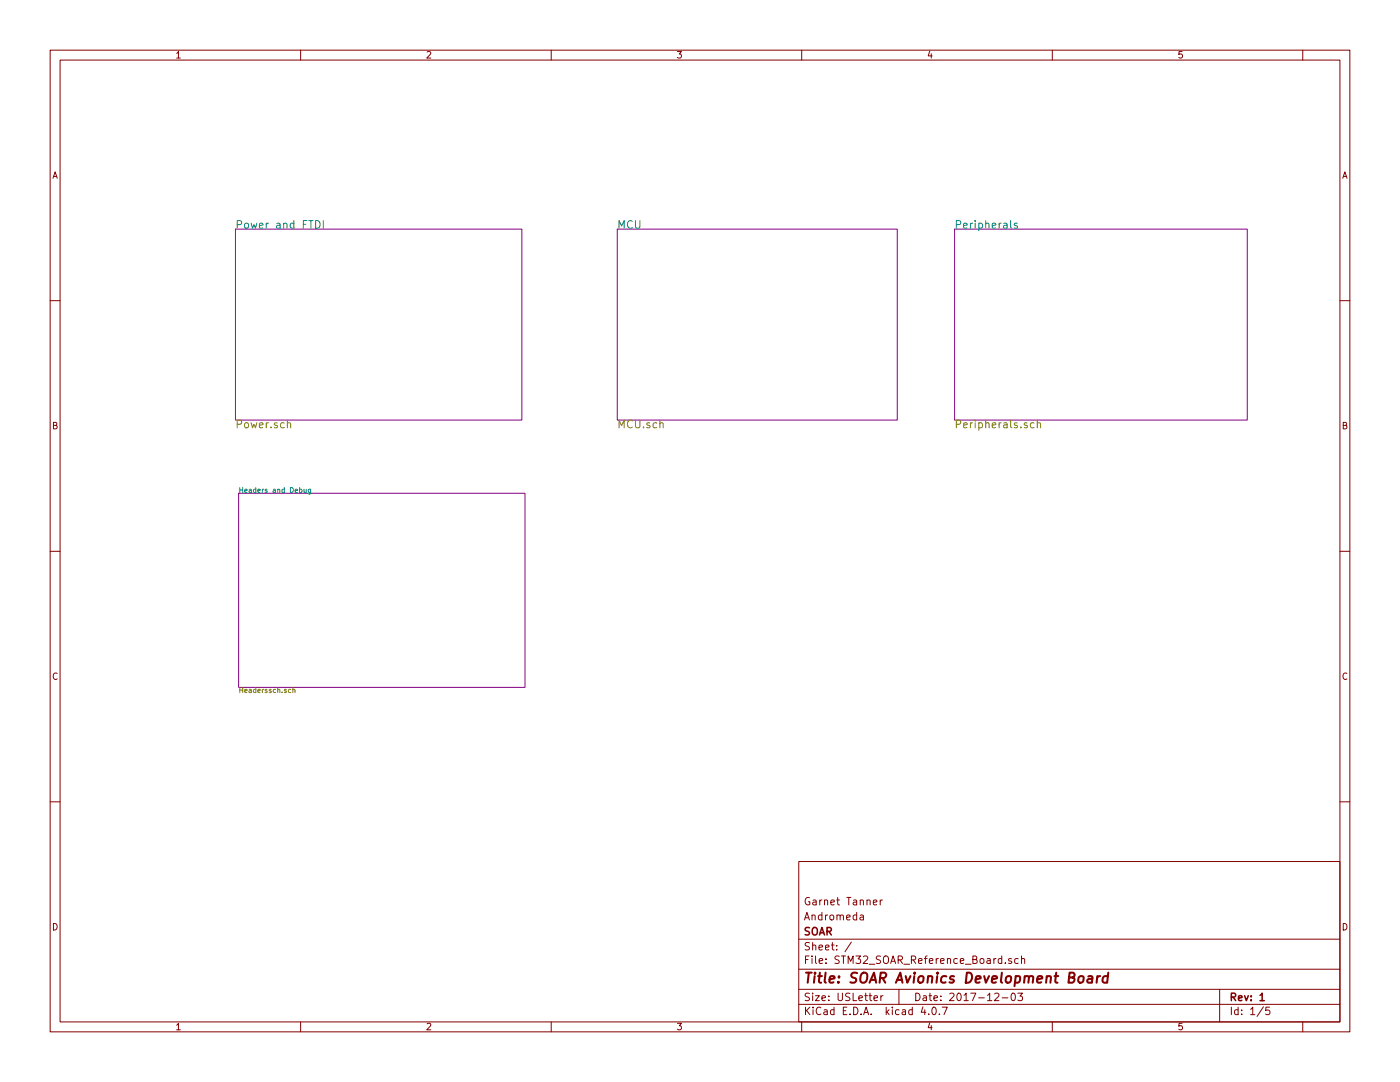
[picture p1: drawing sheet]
<svg xmlns="http://www.w3.org/2000/svg" width="279mm" height="216mm" viewBox="0 0 279 216" stroke-linecap="round" stroke-linejoin="round" font-family="sans-serif">
<g fill="none" stroke="#840000" stroke-width=".2">
<path d="M10 10h259.4v195.9h-259.4zM12 12h255.4v191.9h-255.4zM35.3 10.6l.3-.3v1.3M35.3 11.6h.7M60 10v2M85.2 10.4l.5-.1 .3 .3-.8 1h.8M110 10v2M135.2 10.3h.8l-.4 .5h.3l.1 .2-.1 .5-.2 .1-.5-.1M160 10v2M185.5 10.2l-.3 1h.8M185.9 10.7v.9M210 10v2"/>
<path d="M235.9 10.3h-.6v.6l.1-.1h.5l.1 .5-.3 .3-.4-.1M260 10v2M10.6 35.6l.4-1.3 .4 1.3M10.7 35.2h.6M268 35.6l.4-1.3 .4 1.3M268.1 35.2h.6M10 60h2M267.4 60h2M10.7 84.9l.5-.1 .2-.2-.1-.2-.6-.1v1.3h.5l.2-.5-.3-.2M268.1 84.9l.5-.1 .2-.2-.1-.2-.6-.1v1.3h.5l.2-.5-.3-.2M10 110h2M267.4 110h2"/>
<path d="M11.4 134.4a.62 .62 0 0 0-.8 .4 .62 .62 0 0 0 .6 .8l.2-.1M268.8 134.4a.62 .62 0 0 0-.8 .4 .62 .62 0 0 0 .6 .8l.2-.1M10 160h2M267.4 160h2M159.4 171.9h108v32h-108zM161.5 179.1a.7 .7 0 0 0-.8 .7 .7 .7 0 0 0 .8 .7l.1-.6h-.3M162.3 179.7h.5l.1 .9M162.9 179.9l-.5 .1-.2 .2 .2 .4 .5-.1M163.6 179.6v1M164 179.6l-.4 .3M164.5 179.7l.2-.1 .4 .1 .1 .9M164.5 179.6v1"/>
<path d="M167 179.6h.5M167.2 179.1v1.3l.3 .2M169 179.1h.8M169.4 179.1v1.5M170.3 179.7h.6l.1 .9M171 179.9l-.5 .1-.2 .2 .2 .4 .5-.1M171.7 179.7l.2-.1 .4 .1v.9M171.7 179.6v1M173 179.7l.2-.1 .4 .1 .1 .9M173 179.6v1M175.7 179.6v1M176.1 179.6l-.4 .3"/>
<path d="M10.7 184.3a.65 .65 0 0 1 .7 .6 .65 .65 0 0 1-.7 .7zM159.4 197.4h108M159.4 193.4h108M159.4 187.4h108M160.6 183.6l.4-1.5 .5 1.5M160.7 183.1h.7M160.8 191.5h.5M161.5 190.8h-.7v1.5M161.5 198.2h-.5l-.3 .3 .1 .3 .7 .3v.4l-.2 .2-.6-.1M161.5 188.1h-.5l-.3 .2 .1 .3 .7 .4v.4l-.2 .2-.6-.1M162.1 190.8v.1M162.1 182.7l.2-.1 .3 .1 .1 .9"/>
<path d="M162.1 182.6v1M162.1 191.3v1M162.2 198.2v.1M162.2 188.7l.2-.1h.4v1M162.2 188.1v1.5M162.2 198.7v1M162.7 198.7h.8l-.8 1h.8M162.8 190.8v1.2l.2 .3M163.4 189.1l.8-.2-.1-.3h-.4l-.3 .2 .1 .7h.6M163.5 191.8l.7-.2-.1-.3h-.4l-.2 .2 .1 .7h.5M164 199.2l.7-.2v-.2l-.4-.1-.3 .2 .1 .7h.6M164 182.7l-.4-.1-.3 .3 .1 .5 .2 .2 .4-.1"/>
<path d="M164 182.1v1.5M164.7 189.1l.8-.2-.1-.3h-.4l-.3 .2 .1 .7h.6M164.7 182.6v1M164.8 192.1v.2M164.8 191.3v.2M165.2 182.6l-.5 .3M165.4 199.5v.2M165.4 198.8v.1M165.7 182.7l.2-.1 .4 .1 .1 .6-.1 .2-.4 .1-.2-.2zM165.8 180.1l.7-.2v-.2l-.5-.1-.2 .2 .1 .7h.6M165.9 188.6h.6M166.1 188.1v1.3l.4 .2"/>
<path d="M167 189.4v.2M167 188.6v.2M167 182.7l.2-.1 .4 .1 .1 .9M167 182.6v1M167.3 198.2v1.2l.2 .3h.3l.3-.3v-1.2M167.5 190.8h-.6l-.3 .2 .1 .3 .7 .4v.4l-.2 .2-.6-.1M167.7 182.8a.36 .36 0 0 1 .3-.2 .36 .36 0 0 1 .3 .2v.8M167.9 190.8h.9M168.3 190.8v1.5M169 183.1l.7-.2-.1-.2-.4-.1-.2 .2v.7h.6M169.3 192.3v-1.5l.5 1 .5-1v1.5M169.6 198.2h-.6l-.2 .3v.3l.7 .3v.4l-.2 .2-.5-.1"/>
<path d="M169.9 188l-1.3 1.9M170.3 198.2v1.5h.7M170.8 190.8h1l-.6 .5 .5 .2v.6l-.2 .2-.7-.2M171 182.7l-.5-.1-.2 .3v.5l.2 .2 .5-.1M171 182.1v1.5M171.4 199.2l.7-.2v-.2l-.5-.1-.2 .2 .1 .7h.6M171.7 182.7h.6v.9M172.3 190.9l.6-.1 .3 .4-1 1.1h1M172.3 182.9l-.5 .1-.2 .2 .2 .4 .5-.1M172.6 198.7h.5M172.8 198.2v1.3l.3 .2M173.4 198.7h.6"/>
<path d="M173.5 192.4h1.1M173.6 198.2v1.3l.4 .2M174.3 180.1l.7-.2v-.2l-.5-.1-.2 .2 .1 .7h.6M174.4 199.2l.7-.2v-.2l-.4-.1-.3 .2 .1 .7h.6M175.7 190.8h-.5l-.3 .2 .1 .3 .7 .4v.4l-.2 .2-.6-.1M175.8 198.7v1M176.2 198.7l-.4 .3M176.4 191l.3-.2a.53 .53 0 0 1 .6 .5v.5a.51 .51 0 0 1-.8 .4 1.05 1.05 0 0 1-.1-1.2zM177.7 192.3l.5-1.5 .5 1.5M177.9 191.8h.7M179.2 191.5h.8l.1-.2-.1-.4-.2-.1h-.6v1.5M179.4 197.4v3"/>
<path d="M179.6 191.5l.5 .8M180.4 192.4h1.1M181.9 191.5h.7l.2-.2-.1-.4-.2-.1h-.6v1.5M182.2 191.5l.6 .8M182.8 198.2a.76 .76 0 0 1 .8 .7 .76 .76 0 0 1-.8 .8zM183.3 191.8l.7-.2v-.3h-.5l-.2 .2 .1 .7h.6M184.3 198.8h.5l.1 .9M184.5 191.3h.5M184.9 199l-.5 .1-.2 .2 .2 .4 .5-.1M185 190.8l-.3 .2v1.3M185.4 198.7h.6M185.5 191.8l.7-.2-.1-.3h-.4l-.2 .2v.7h.6"/>
<path d="M185.6 198.2v1.3l.4 .2M186.4 199.2l.7-.2-.1-.2-.4-.1-.2 .2 .1 .7h.5M186.8 191.3v1M187.3 191.3l-.5 .2M187.7 191.8l.7-.2v-.3h-.5l-.2 .2 .1 .7h.6M187.8 199.5v.2M187.8 198.8v.1M189.1 191.4l.2-.1h.4v1M189.1 191.3v1M189.5 198.3l.6-.1 .3 .4-.9 1.1h.9M191.1 191.3h-.5l-.3 .2 .1 .6 .2 .2 .5-.1M191.1 198.3l.2-.1a.8 .8 0 0 1 .5 .7 .8 .8 0 0 1-.5 .8l-.2-.2-.1-.4z"/>
<path d="M191.6 191.8l.8-.2-.1-.3h-.4l-.3 .2 .1 .7h.6M192.4 198.6l.4-.4v1.5M192.4 199.7h.8M192.7 192.4h1.1M193.7 198.2h1l-.6 1.5M194.2 191.5l.7-.2v-.4l-.2-.1h-.5v1.5h.5l.2-.2 .1-.3-.3-.3M195.3 199.1h1.1M195.7 191.4l.2-.1 .4 .1 .1 .6-.2 .2-.3 .1-.2-.2zM197 191.3h.6v1M197.1 198.6l.4-.4v1.5M197.1 199.7h.8M197.6 191.6l-.4 .1-.3 .2 .3 .4 .4-.1"/>
<path d="M198.3 191.3v1M198.5 198.3l.6-.1 .3 .4-1 1.1h1M198.8 191.3l-.5 .2M199.9 191.3h-.4l-.3 .2 .1 .6 .2 .2 .4-.1M199.9 190.8v1.5M200 199.1h1.1M200.6 192.1v.2M201.9 191.3a.37 .37 0 0 0-.6 .2v.2l.6 .1v.2l-.2 .3-.4-.1M202 198.2h.1a.8 .8 0 0 1 .6 .7 .8 .8 0 0 1-.6 .8 .97 .97 0 0 1-.1-1.5zM203.1 198.2h1l-.5 .6 .4 .1v.6l-.2 .2-.7-.2M203.2 191.3h-.4l-.3 .2 .1 .6 .2 .2 .4-.1M203.9 191.4l.2-.1h.3l.1 1"/>
<path d="M203.9 190.8v1.5M243.4 197.4v6.5M268.1 184.3a.65 .65 0 0 1 .7 .6 .65 .65 0 0 1-.7 .7zM35.3 204.5l.3-.3v1.3M35.3 205.5h.7M60 203.9v2M85.2 204.3l.5-.1 .3 .3-.8 1h.8M110 203.9v2M135.2 204.2h.8l-.4 .5h.3l.1 .2-.1 .5-.2 .1-.5-.1M159.4 200.4h108M160 203.9v2M160.8 201v1.5"/>
<path d="M161 201.6l.6 .9M161.6 201l-.8 .8M162.3 201v.1M162.3 201.5v1M163.8 201.1a.71 .71 0 0 0-1 .5 .71 .71 0 0 0 .8 .9l.2-.2M164.5 201.5h.5l.1 1M165.1 201.8l-.5 .1-.2 .2 .2 .4 .5-.1M166.4 201.5h-.4l-.3 .3 .1 .5 .2 .2 .4-.1M166.4 201v1.5M168.3 201.7h.5M169 201h-.7v1.5h.7M169.6 202.3v.2"/>
<path d="M170.4 201a.76 .76 0 0 1 .8 .7 .76 .76 0 0 1-.8 .8zM171.9 202.3v.2M172.4 202.5l.4-1.5 .6 1.5M172.5 202h.7M173.9 202.3v.2M176.9 201v1.5M177 201.9l.4 .6M177.4 201.5l-.5 .5M178.1 201v.1M178.1 201.5v1M179.4 201.5h-.4l-.3 .3 .1 .5 .2 .2 .4-.1M180.1 201.5h.6v1"/>
<path d="M180.7 201.8l-.5 .1-.2 .2 .2 .4 .5-.1M182.1 201.5h-.5l-.2 .3v.5l.2 .2 .5-.1M182.1 201v1.5M184.2 200.9l-.4 1.1h1M184.6 201.5v1M185.3 202.3v.2M185.5 204.1l-.3 1h.8M185.9 204.6v.9M186.1 201.1l.2-.1a.8 .8 0 0 1 .6 .7 .8 .8 0 0 1-.6 .8l-.2-.2-.1-.4zM187.5 202.3v.2M188 201h1.1l-.7 1.5M210 203.9v2"/>
<path d="M235.9 204.2h-.6v.6l.1-.1h.5l.1 .5-.3 .3-.4-.1M245.7 201v1.5M247.1 201.5h-.4l-.3 .3 .1 .5 .2 .2 .4-.1M247.1 201v1.5M247.8 202.3v.2M247.8 201.5v.2M249.6 201.4l.4-.4v1.5M249.6 202.5h.8M252.1 200.9l-1.2 1.9M253.4 201h-.7l-.1 .7 .2-.2 .5 .1 .1 .2v.5l-.2 .2-.6-.2M260 203.9v2"/>
</g>
<g fill="none" stroke="#840000" stroke-width=".3">
<path d="M161.5 185.1h-.5l-.3 .2 .1 .3 .7 .4v.4l-.2 .2-.6-.1M162.2 185.3l.3-.2a.53 .53 0 0 1 .6 .5v.5a.51 .51 0 0 1-.8 .4 1.05 1.05 0 0 1-.1-1.2zM163.6 186.6l.4-1.5 .5 1.5M163.7 186.1h.7M165 185.9l.8-.1 .1-.2-.1-.4-.2-.1h-.6v1.5M165.4 185.9l.5 .7M245.7 199l.8-.1 .1-.2-.1-.4-.2-.1h-.6v1.5M246.1 199l.5 .7M247.2 199.2l.7-.2-.1-.2-.4-.1-.2 .2v.7h.6M248.4 198.7l.3 1 .4-1M249.7 199.5v.2M249.7 198.8v.1"/>
<path d="M251.5 198.6l.4-.4v1.5M251.5 199.7h.8"/>
</g>
<g fill="none" stroke="#840000" stroke-width=".41">
<path d="M160.9 194.1h1.1M161.4 194.1l-.2 2M162.6 194.8l-.2 1.3M162.7 194.1l-.1 .2 .2-.1-.1-.1-.1 .2M163.3 194.8h.7M163.6 194.1l-.2 1.7 .1 .2 .4 .1M164.8 194.1l-.2 1.7 .2 .3M165.6 195.4l.9-.2v-.4h-.8l-.2 1 .3 .3 .5-.1M167.3 195.9l.1 .1-.1 .1-.1-.1 .1-.1v.2M167.5 194.8l-.1 .2-.1-.1 .2-.1-.1 .2M171.1 194.2l-.8-.1-.3 .2-.1 .4a.81 .81 0 0 0 .9 .5l.1 .3-.2 .5-.2 .1-.8-.1M171.9 194.4a.66 .66 0 0 1 1.2 0 1.43 1.43 0 0 1-.6 1.7l-.6-.1a1.49 1.49 0 0 1 0-1.6z"/>
<path d="M173.5 196.1l.9-2 .5 2M173.8 195.5h.9M175.6 195.1l1-.1a.56 .56 0 0 0 .1-.8l-.9-.1-.3 2M176.1 195.1l.6 1M178.8 196.1l.9-2 .4 2M179 195.5h1M180.7 194.8l.4 1.3 .6-1.3M182.5 194.8l-.2 1.3M182.5 194.1v.2l.2-.1-.2-.1v.2M183.4 194.9l.3-.1h.5l.1 .3v.6a.54 .54 0 0 1-.6 .4 .54 .54 0 0 1-.5-.4zM185.2 194.9l.3-.1h.5v1.3M185.2 194.8l-.1 1.3"/>
<path d="M187 194.8l-.1 1.3M187.1 194.1v.2l.1-.1-.1-.1v.2M188.9 194.8a.7 .7 0 0 0-1 .3v.8l.2 .2 .6-.1M190.4 194.8h-.5l-.3 .3 .2 .3 .5 .1 .1 .3-.2 .2-.1 .1-.6-.1M193 194.1a.97 .97 0 0 1 1 .6 .97 .97 0 0 1-.3 1.1l-.5 .3h-.5zM194.7 195.4l1-.2v-.4h-.8l-.2 1 .2 .3 .6-.1M196.4 194.8l.3 1.3 .7-1.3M198 195.4l1-.2-.1-.4h-.8l-.2 1 .3 .3 .6-.1M199.9 194.1l-.2 1.7 .3 .3M200.9 194.9l.3-.1h.5l.1 .3-.1 .6a.54 .54 0 0 1-.5 .4 .54 .54 0 0 1-.5-.4zM202.7 194.8a.65 .65 0 0 1 .9 .1l-.2 1a.67 .67 0 0 1-.8 .1M202.7 194.8l-.2 2"/>
<path d="M204.5 194.9l.3-.1h.5l-.1 1.3M204.5 194.8l-.1 1.3M205.4 195a.52 .52 0 0 1 .7-.2v1.3M207 195.4l1-.2-.1-.4h-.5l-.3 .2-.1 1 .2 .1 .6-.1M208.9 194.9l.3-.1h.5l-.1 1.3M208.9 194.8l-.1 1.3M210.4 194.8h.8M210.8 194.1l-.2 1.7 .1 .2 .3 .1M213.4 195l.8-.1a.46 .46 0 0 0 .3-.4 .46 .46 0 0 0-.4-.4h-.6l-.3 2 1-.1a.54 .54 0 0 0 .1-.9l-.3-.1M215.4 194.9l.3-.1h.5l.1 .3-.1 .6a.54 .54 0 0 1-.5 .4 .54 .54 0 0 1-.5-.4zM217.2 194.8h.8l-.1 1.3M218 195.2l-.7 .1a.4 .4 0 0 0-.3 .4 .4 .4 0 0 0 .2 .4l.7-.1"/>
<path d="M219 194.8l-.2 1.3M219.6 194.8h-.4l-.3 .3M221.1 194.8a.7 .7 0 0 0-1 .3v.8l.3 .2 .6-.1M221.2 194.1l-.2 2"/>
</g>
<path d="M47 45.7h57.1v38.1h-57.1zM123.2 45.7h55.9v38.1h-55.9zM190.5 45.7h58.4v38.1h-58.4zM47.6 98.4h57.2v38.8h-57.2z" fill="none" stroke="#840084" stroke-width=".2"/>
<g fill="none" stroke="#008484" stroke-width=".2">
<path d="M47.3 44.8h.8l.1-.3v-.3l-.3-.2h-.6v1.5M48.9 44.7l.2-.2 .4 .2 .1 .6-.1 .2h-.4l-.2-.1zM50.1 44.5l.3 1 .3-.7 .3 .7 .3-1M51.8 45l.7-.1-.1-.3-.4-.1-.2 .3v.7h.6M53.1 44.5v1M53.6 44.5l-.5 .3M55.2 44.6h.6l.1 .9M55.9 44.9l-.5 .1a.3 .3 0 0 0-.2 .3 .3 .3 0 0 0 .2 .2h.5M56.6 44.7l.1-.1a.36 .36 0 0 1 .6 .2v.7M56.6 44.5v1M58.6 44.6l-.4-.1-.3 .3v.5l.2 .2h.5M58.6 44v1.5"/>
<path d="M60.5 44.8h.5M61.3 44h-.8v1.5M61.6 44h.9M62.1 44v1.5M63 44a.77 .77 0 0 1 .9 .8 .77 .77 0 0 1-.9 .7zM64.5 44v1.5M123.5 45.5v-1.5l.6 1.1 .5-1.1v1.5M126.2 44.2a.72 .72 0 0 0-1 .5 .72 .72 0 0 0 .7 .8l.3-.1M126.8 44v1.3l.3 .2h.3l.3-.2v-1.3M190.9 44.8h.7l.1-.3v-.3l-.3-.2h-.5v1.5M192.3 45l.7-.1v-.3l-.5-.1-.2 .3 .1 .7h.6M193.7 44.5v1"/>
<path d="M194.1 44.5l-.4 .3M194.6 44v.2M194.6 44.5v1M195.4 44.6l.4-.1 .3 .3v.5l-.2 .2h-.5M195.4 44.5v1.6M196.7 44.7l.1-.1a.36 .36 0 0 1 .6 .2v.7M196.7 44v1.5M198 45l.8-.1-.1-.3-.5-.1-.2 .3 .1 .7h.6M199.4 44.5v1M199.8 44.5l-.4 .3M200.3 44.6h.6l.1 .9M201 44.9l-.5 .1a.3 .3 0 0 0-.3 .3 .3 .3 0 0 0 .3 .2h.5"/>
<path d="M201.7 44v1.3l.2 .2M203 44.6l-.4-.1-.2 .3 .1 .2 .5 .1v.4h-.6M47.9 97.3v1M47.9 97.8h.5M48.4 97.3v1M48.8 97.9l.5-.1v-.1l-.3-.1-.2 .2 .1 .4h.4M49.7 97.7h.4l.1 .6M50.2 97.8l-.5 .2 .1 .3 .4-.1M51.1 97.7l-.3-.1-.2 .2 .1 .4h.4M51.1 97.3v1M51.5 97.9l.4-.1v-.1l-.3-.1-.1 .2v.4h.4M52.3 97.6v.7"/>
<path d="M52.6 97.6l-.3 .2M53.3 97.7l-.2-.1-.2 .2 .4 .2v.2h-.4M54.5 97.7h.4l.1 .6M55 97.8l-.5 .2 .1 .3 .4-.1M55.4 97.7h.4l.1 .6M55.4 97.6v.7M56.7 97.7l-.2-.1-.2 .2 .1 .4h.3M56.7 97.3v1M58 97.3a.5 .5 0 0 1 .6 .5 .5 .5 0 0 1-.6 .5zM58.9 97.9l.5-.1-.1-.1-.2-.1-.2 .2 .1 .4h.3M59.8 97.7l.3-.1 .2 .2-.1 .4h-.4M59.8 97.3v1"/>
<path d="M60.7 97.6v.6h.4M61.1 97.6v.7M62 97.6v.8l-.2 .2h-.2M62 97.7l-.3-.1-.2 .2 .1 .4h.4"/>
</g>
<g fill="none" stroke="#848400" stroke-width=".2">
<path d="M47.3 84.7l.8-.1 .1-.2v-.4l-.3-.2h-.6v1.6M48.9 84.5l.2-.1 .4 .1 .1 .6-.1 .2-.4 .1-.2-.2zM50.1 84.4l.3 1 .3-.7 .3 .7 .3-1M51.8 84.9l.7-.2-.1-.3h-.4l-.2 .2v.7h.6M53.1 84.4v1M53.6 84.4l-.5 .3M54.1 85.2v.2M55.3 84.4h-.3l-.3 .2 .1 .2 .5 .1v.4h-.6M56.7 84.4h-.4l-.3 .3v.4l.1 .2h.6M57.4 84.5v-.1a.36 .36 0 0 1 .6 .2v.8M57.4 83.8v1.6M123.5 85.4v-1.6l.6 1.1 .5-1.1v1.6"/>
<path d="M126.2 84a.72 .72 0 0 0-1 .5 .72 .72 0 0 0 .7 .9l.3-.2M126.8 83.8v1.3l.3 .3h.3l.3-.3v-1.3M128.4 85.2v.2M129.7 84.4h-.4l-.2 .2 .1 .2 .5 .1v.4h-.6M131.1 84.4h-.5l-.3 .3v.4l.2 .2h.6M131.7 84.5l.1-.1a.36 .36 0 0 1 .6 .2v.8M131.7 83.8v1.6M190.9 84.7l.7-.1 .1-.2v-.4l-.3-.2h-.5v1.6M192.3 84.9l.7-.2v-.3h-.5l-.2 .2 .1 .7h.6M193.7 84.4v1M194.1 84.4l-.4 .3M194.6 83.8v.2"/>
<path d="M194.6 84.4v1M195.4 84.4h.4l.3 .3v.4l-.2 .2h-.5M195.4 84.4v1.5M196.7 84.5l.1-.1a.36 .36 0 0 1 .6 .2v.8M196.7 83.8v1.6M198 84.9l.8-.2-.1-.3h-.5l-.2 .2 .1 .7h.6M199.4 84.4v1M199.8 84.4l-.4 .3M200.3 84.4h.6l.1 1M201 84.7l-.5 .1a.3 .3 0 0 0-.3 .3 .3 .3 0 0 0 .3 .3l.5-.1M201.7 83.8v1.4l.2 .2M203 84.4h-.4l-.2 .2 .1 .2 .5 .1v.4h-.6"/>
<path d="M203.7 85.2v.2M205 84.4h-.4l-.2 .2 .1 .2 .5 .1v.4h-.6M206.4 84.4h-.5l-.3 .3v.4l.2 .2h.6M207 84.5l.1-.1a.36 .36 0 0 1 .6 .2v.8M207 83.8v1.6M47.9 137.2v1M47.9 137.7h.5M48.4 137.2v1M48.8 137.9l.5-.1v-.2l-.3-.1-.2 .2 .1 .5h.4M49.7 137.6h.4l.1 .6M50.2 137.8l-.5 .2 .1 .2h.4M51.1 137.6l-.3-.1-.2 .2 .1 .5h.4"/>
<path d="M51.1 137.2v1M51.5 137.9l.4-.1v-.2l-.3-.1-.1 .2v.5h.4M52.3 137.5v.7M52.6 137.5l-.3 .2M53.3 137.6l-.2-.1-.2 .2 .4 .2v.3h-.4M54.1 137.6l-.2-.1-.2 .2 .4 .2v.3h-.4M55 137.6l-.3-.1-.2 .2 .1 .5h.4M55.4 137.6h.4l.1 .6M55.4 137.2v1M56.3 138.1v.1M57.1 137.6l-.2-.1-.2 .2 .4 .2v.3h-.4M58 137.6l-.2-.1-.2 .2 .1 .5h.3"/>
<path d="M58.4 137.6h.4l.1 .6M58.4 137.2v1"/>
</g>
</svg>
